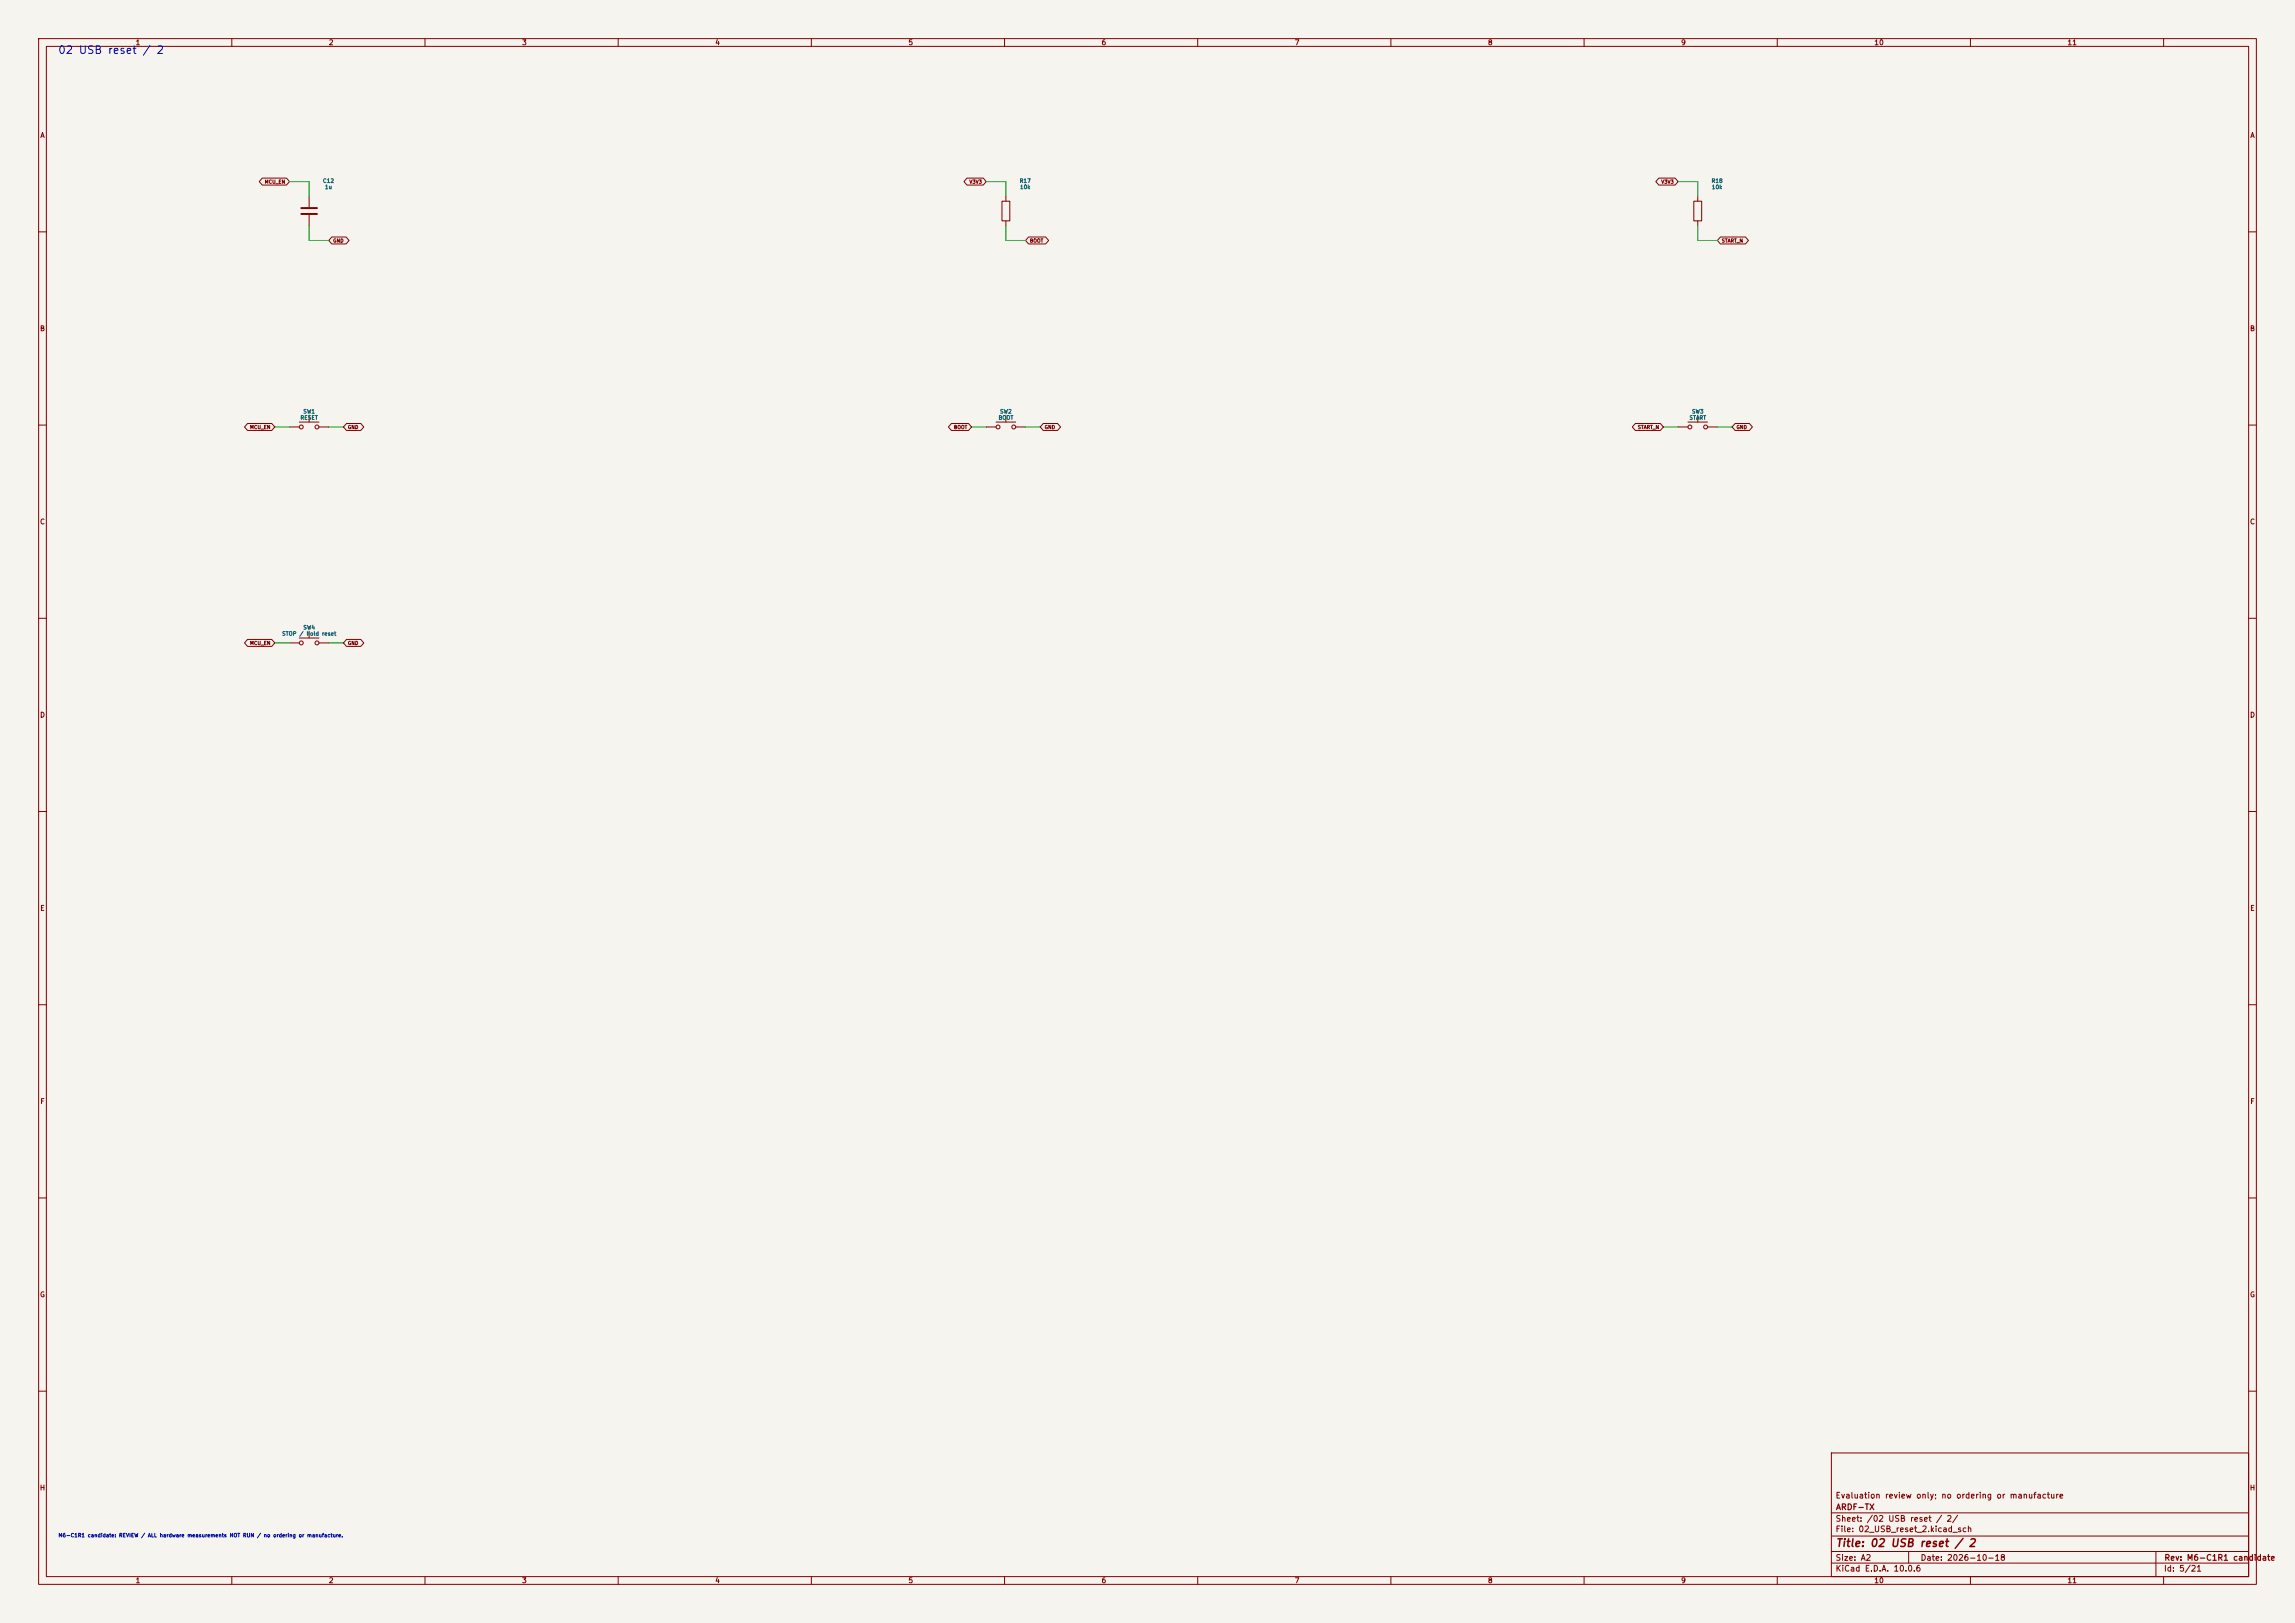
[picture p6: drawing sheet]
<svg xmlns="http://www.w3.org/2000/svg" width="594mm" height="420mm" viewBox="0 0 594 420" stroke-linecap="round" stroke-linejoin="round" font-family="sans-serif">
<defs><g id="words">
<text font-size="2" fill="#0000c2" x="14.9" y="14.4">02 USB reset / 2</text>
<text font-size="2" fill="#840000" x="475" y="400.8">Title: 02 USB reset / 2</text>
<g font-size="1.5" fill="#840000">
<text x="475" y="388.1">Evaluation review only; no ordering or manufacture</text>
<text x="475" y="394.1">Sheet: /02 USB reset / 2/</text>
<text x="475.1" y="391.1">ARDF-TX</text>
<text x="475" y="396.8">File: 02_USB_reset_2.kicad_sch</text>
<text x="475" y="407">KiCad E.D.A. 10.0.6</text>
<text x="475" y="404.2">Size: A2</text>
<text x="497" y="404.2">Date: 2026-10-18</text>
<text x="560" y="407">Id: 5/21</text>
<text x="560.1" y="404.2">Rev: M6-C1R1 candidate</text>
</g>
<g font-size="1.3" fill="#840000">
<text x="35" y="12">1</text>
<text x="85" y="12">2</text>
<text x="135" y="12">3</text>
<text x="185" y="12">4</text>
<text x="235" y="12">5</text>
<text x="285" y="12">6</text>
<text x="335" y="12">7</text>
<text x="385" y="12">8</text>
<text x="435" y="12">9</text>
<text x="485" y="12">10</text>
<text x="535" y="12">11</text>
<text x="10.3" y="36">A</text>
<text x="582.3" y="36">A</text>
<text x="10.2" y="86">B</text>
<text x="582.2" y="86">B</text>
<text x="10.2" y="136">C</text>
<text x="582.2" y="136">C</text>
<text x="10.2" y="186">D</text>
<text x="582.2" y="186">D</text>
<text x="10.3" y="236">E</text>
<text x="582.3" y="236">E</text>
<text x="10.3" y="286">F</text>
<text x="582.3" y="286">F</text>
<text x="10.2" y="336">G</text>
<text x="582.2" y="336">G</text>
<text x="10.2" y="386">H</text>
<text x="582.2" y="386">H</text>
<text x="35" y="410">1</text>
<text x="85" y="410">2</text>
<text x="135" y="410">3</text>
<text x="185" y="410">4</text>
<text x="235" y="410">5</text>
<text x="285" y="410">6</text>
<text x="335" y="410">7</text>
<text x="385" y="410">8</text>
<text x="435" y="410">9</text>
<text x="485" y="410">10</text>
<text x="535" y="410">11</text>
</g>
<g font-size="1" fill="#006464">
<text x="83.5" y="47.6">C12</text>
<text x="263.8" y="47.6">R17</text>
<text x="442.9" y="47.6">R18</text>
<text x="84" y="49.2">1u</text>
<text x="263.9" y="49.2">10k</text>
<text x="443" y="49.2">10k</text>
<text x="78.4" y="107.2">SW1</text>
<text x="258.7" y="107.2">SW2</text>
<text x="437.8" y="107.2">SW3</text>
<text x="77.6" y="108.8">RESET</text>
<text x="258.3" y="108.8">BOOT</text>
<text x="437.2" y="108.8">START</text>
<text x="72.9" y="164.7">STOP / hold reset</text>
<text x="78.4" y="163.1">SW4</text>
</g>
<text font-size="1" fill="#0000c2" x="15" y="398">M6-C1R1 candidate: REVIEW / ALL hardware measurements NOT RUN / no ordering or manufacture.</text>
<g font-size=".9" fill="#840000">
<text x="68.4" y="47.7">MCU_EN</text>
<text x="250.8" y="47.7">V3V3</text>
<text x="429.9" y="47.7">V3V3</text>
<text x="86.1" y="63">GND</text>
<text x="266.5" y="63">BOOT</text>
<text x="445.5" y="63">START_N</text>
<text x="64.6" y="111.2">MCU_EN</text>
<text x="89.9" y="111.2">GND</text>
<text x="246.8" y="111.2">BOOT</text>
<text x="270.3" y="111.2">GND</text>
<text x="423.8" y="111.2">START_N</text>
<text x="449.3" y="111.2">GND</text>
<text x="64.6" y="167.1">MCU_EN</text>
<text x="89.9" y="167.1">GND</text>
</g>
</g></defs>
<path d="M0 0h594v420h-594z" fill="#f5f4ef" stroke="#f5f4ef" stroke-width=".26"/>
<g fill="none" stroke="#840000" stroke-width=".26">
<path d="M10 10h574v400h-574zM12 12h570v396h-570zM60 10v2M110 10v2M160 10v2M210 10v2M260 10v2M310 10v2M360 10v2M410 10v2M460 10v2M510 10v2"/>
<path d="M560 10v2M67.9 46.1h6.2l.8 .9-.8 .9h-6.2l-.8-.9zM80 50.8v2.8M80 55.6v2.8M250.3 46.1h4.2l.8 .9-.8 .9h-4.2l-.8-.9zM259.3 52.1h2.1v5.1h-2.1zM260.3 50.8v1.3M260.3 57.2v1.2M429.4 46.1h4.2l.7 .9-.7 .9h-4.2l-.8-.9zM438.4 52.1h2v5.1h-2zM439.4 50.8v1.3M439.4 57.2v1.2"/>
<path d="M10 60h2M85.9 61.3h3.7l.8 .9-.8 .9h-3.7l-.8-.9zM266.2 61.3h4.4l.8 .9-.8 .9h-4.4l-.8-.9zM445.3 61.3h6.5l.7 .9-.7 .9h-6.5l-.8-.9zM582 60h2M10 110h2M64.1 109.6h6.2l.8 .9-.8 .9h-6.2l-.8-.9zM74.9 110.5h2.6M77.5 109.2h5M80 107.4v1.8M82.5 110.5h2.6M89.7 109.6h3.7l.8 .9-.8 .9h-3.7l-.8-.9z"/>
<path d="M246.3 109.6h4.4l.8 .9-.8 .9h-4.4l-.8-.9zM255.3 110.5h2.5M257.8 109.2h5.1M260.3 107.4v1.8M262.9 110.5h2.5M270 109.6h3.7l.8 .9-.8 .9h-3.7l-.8-.9zM423.3 109.6h6.4l.8 .9-.8 .9h-6.4l-.8-.9zM434.3 110.5h2.6M436.9 109.2h5.1M439.4 107.4v1.8M442 110.5h2.5M449.1 109.6h3.7l.8 .9-.8 .9h-3.7l-.8-.9z"/>
<path d="M582 110h2M10 160h2M64.1 165.5h6.2l.8 .9-.8 .9h-6.2l-.8-.9zM74.9 166.4h2.6M77.5 165.1h5M80 163.3v1.8M82.5 166.4h2.6M89.7 165.5h3.7l.8 .9-.8 .9h-3.7l-.8-.9zM582 160h2M10 210h2M582 210h2M10 260h2"/>
<path d="M582 260h2M10 310h2M582 310h2M10 360h2M474 376h108v32h-108zM582 360h2M474 397.5h108M474 391.5h108M60 408v2M110 408v2M160 408v2M210 408v2"/>
<path d="M260 408v2M310 408v2M360 408v2M410 408v2M460 408v2M474 404.5h108M474 401.5h108M494 401.5v3M510 408v2M558 401.5v6.5M560 408v2"/>
<circle cx="78" cy="110.5" r=".51"/>
<circle cx="82" cy="110.5" r=".51"/>
<circle cx="258.3" cy="110.5" r=".51"/>
<circle cx="262.4" cy="110.5" r=".51"/>
<circle cx="437.4" cy="110.5" r=".51"/>
<circle cx="441.5" cy="110.5" r=".51"/>
<circle cx="78" cy="166.4" r=".51"/>
<circle cx="82" cy="166.4" r=".51"/>
</g>
<path d="M78 53.8h4M78 55.4h4" fill="none" stroke="#840000" stroke-width=".51"/>
<g fill="none" stroke="#009600" stroke-width=".26">
<path d="M74.9 47h5.1v3.8M80 58.4v3.8h5.1M255.3 47h5v3.8M260.3 58.4v3.8h5.1M434.3 47h5.1v3.8M439.4 58.4v3.8h5.1M71.1 110.5h3.8M85.1 110.5h3.8M251.5 110.5h3.8M265.4 110.5h3.8M430.5 110.5h3.8M444.5 110.5h3.8"/>
<path d="M71.1 166.4h3.8M85.1 166.4h3.8"/>
</g>
<use href="#words"/>
</svg>
